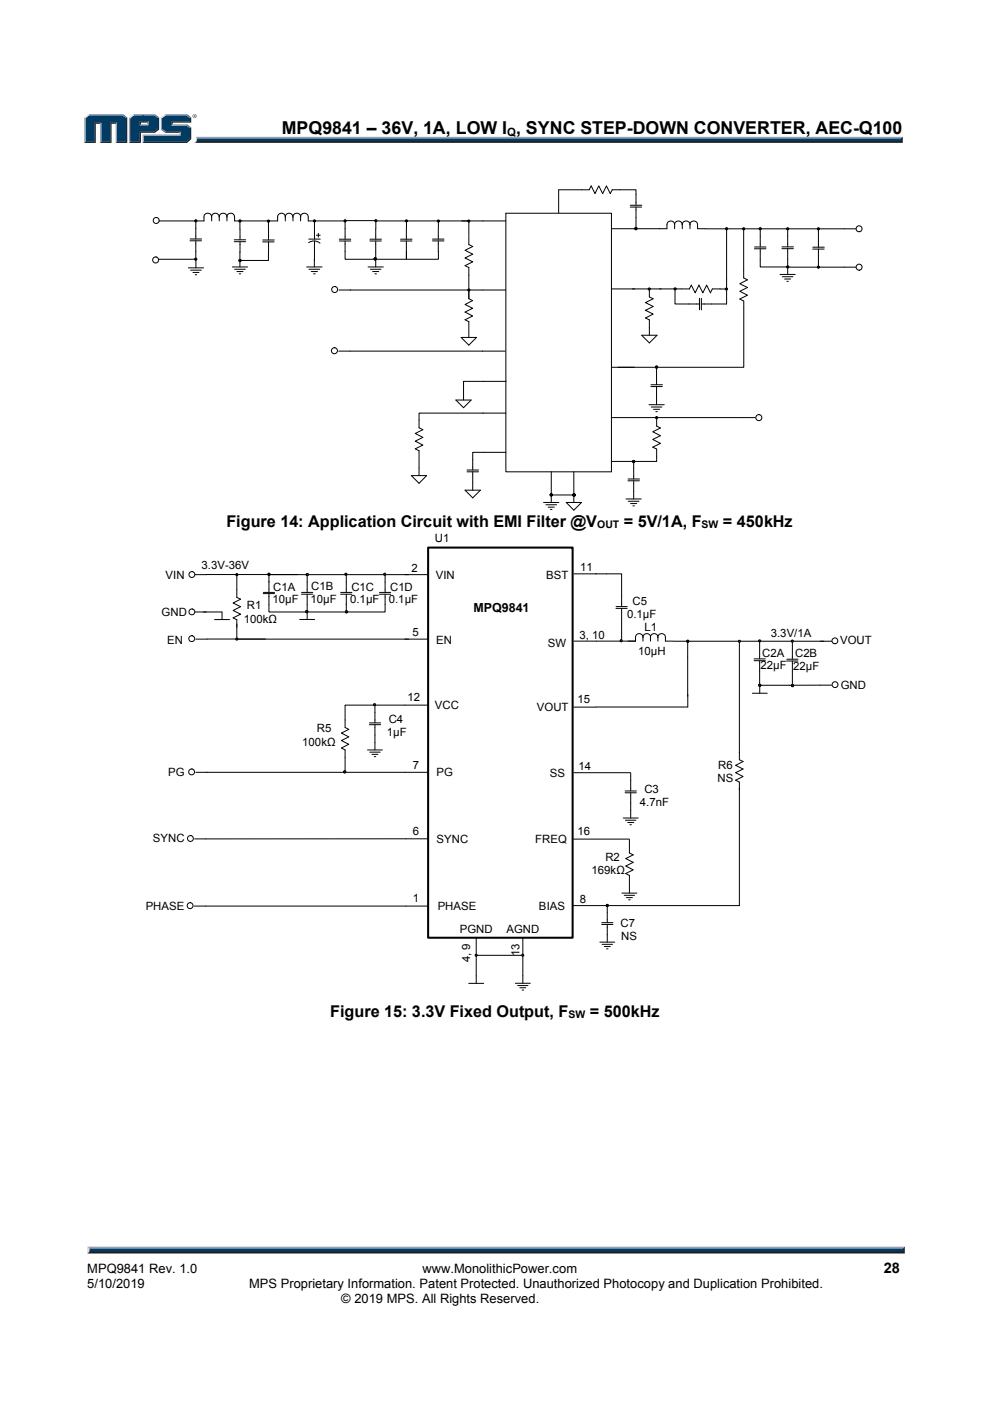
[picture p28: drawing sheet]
<svg xmlns="http://www.w3.org/2000/svg" width="210mm" height="297mm" viewBox="0 0 210 297" stroke-linecap="round" stroke-linejoin="round" font-family="sans-serif">
<defs><g id="words">
<text font-size="3.8" x="59.8" y="28.5">MPQ9841 – 36V, 1A, LOW I , SYNC STEP-DOWN CONVERTER, AEC-Q100</text>
<g font-size="3.4">
<text x="48" y="111.8">Figure 14: Application Circuit with EMI Filter @V</text>
<text x="132.3" y="111.8">= 5V/1A, F</text>
<text x="153.3" y="111.8">= 450kHz</text>
<text x="70" y="215.6">Figure 15: 3.3V Fixed Output, F</text>
<text x="125.1" y="215.6">= 500kHz</text>
</g>
<text font-size="3.1" x="187.5" y="269.9">28</text>
<g font-size="2.7">
<text x="18.5" y="269.9">MPQ9841 Rev. 1.0</text>
<text x="89.6" y="269.9">www.MonolithicPower.com</text>
<text x="18.5" y="273.2">5/10/2019</text>
<text x="52.8" y="273.2">MPS Proprietary Information. Patent Protected. Unauthorized Photocopy and Duplication Prohibited.</text>
<text x="72.4" y="276.3">© 2019 MPS. All Rights Reserved.</text>
</g>
<text font-size="2.6" x="100.4" y="129.7">MPQ9841</text>
<g font-size="2.4">
<text x="107.5" y="28.9">Q</text>
<text x="92.2" y="114.9">U1</text>
<text x="35.1" y="122.7">VIN</text>
<text x="42.8" y="120.6">3.3V-36V</text>
<text x="58" y="125.2">C1A</text>
<text x="66" y="125.2">C1B</text>
<text x="74.5" y="125.2">C1C</text>
<text x="82.7" y="125.2">C1D</text>
<text x="87.3" y="121.2">2</text>
<text x="92.4" y="122.7">VIN</text>
<text x="115.9" y="122.8">BST</text>
<text x="123.1" y="121">11</text>
<text x="34.3" y="130.5">GND</text>
<text x="52.4" y="129.2">R1</text>
<text x="57.8" y="127.8">10μF</text>
<text x="65.8" y="127.9">10μF</text>
<text x="74.3" y="127.9">0.1μF</text>
<text x="82.5" y="127.9">0.1μF</text>
<text x="133" y="131">0.1μF</text>
<text x="134.2" y="128.4">C5</text>
<text x="35.5" y="136.5">EN</text>
<text x="51.7" y="132.2">100kΩ</text>
<text x="87.5" y="134.9">5</text>
<text x="92.5" y="136.5">EN</text>
<text x="116.2" y="137.1">SW</text>
<text x="122.9" y="135.4">3, 10</text>
<text x="136.7" y="133.8">L1</text>
<text x="163.5" y="135">3.3V/1A</text>
<text x="178.2" y="136.6">VOUT</text>
<text x="135.4" y="138.9">10μH</text>
<text x="161.3" y="141.9">22μF 22μF</text>
<text x="161.7" y="139.3">C2A</text>
<text x="168.6" y="139.3">C2B</text>
<text x="86.4" y="148.6">12</text>
<text x="122.5" y="149">15</text>
<text x="178.3" y="146.1">GND</text>
<text x="67.2" y="155.3">R5</text>
<text x="82.4" y="153.3">C4</text>
<text x="92.2" y="150.4">VCC</text>
<text x="113.9" y="150.6">VOUT</text>
<text x="64.1" y="158.3">100kΩ</text>
<text x="82.1" y="156.1">1μF</text>
<text x="35.7" y="164.5">PG</text>
<text x="87.6" y="163">7</text>
<text x="92.6" y="164.5">PG</text>
<text x="116.6" y="164.7">SS</text>
<text x="122.7" y="163.3">14</text>
<text x="152.2" y="165.9">NS</text>
<text x="152.3" y="163">R6</text>
<text x="135.7" y="170.8">4.7nF</text>
<text x="136.7" y="168.1">C3</text>
<text x="32.4" y="178.6">SYNC</text>
<text x="87.6" y="177">6</text>
<text x="92.6" y="178.8">SYNC</text>
<text x="113.5" y="178.8">FREQ</text>
<text x="122.5" y="177">16</text>
<text x="125.5" y="185.3">169kΩ</text>
<text x="128.4" y="182.6">R2</text>
<text x="87.6" y="191.3">1</text>
<text x="123" y="191.4">8</text>
<text x="30.9" y="193">PHASE</text>
<text x="92.8" y="192.9">PHASE</text>
<text x="97.5" y="197.9">PGND</text>
<text x="107.4" y="197.8">AGND</text>
<text x="114.3" y="192.9">BIAS</text>
<text x="131.6" y="196.4">C7</text>
<text x="110.2" y="202.7" transform="rotate(-90 110.2 202.7)">13</text>
<text x="131.8" y="199.3">NS</text>
<text x="99.7" y="204" transform="rotate(-90 99.7 204)">4, 9</text>
</g>
<g font-size="2.2">
<text x="126.7" y="112">OUT</text>
<text x="148.8" y="112">SW</text>
<text x="120.6" y="215.8">SW</text>
</g>
</g></defs>
<path d="M41.6 29h149.9l-.4 .7h-149.4z" fill="#94a0b9"/>
<path d="M41.7 29.7h149.4l.4 .6h-150.3l.4-.3z" fill="#231f20"/>
<path d="M191.1 29.4l.4-.4v1.3l-.4-.4z" fill="#001339"/>
<path d="M41.8 29.4h149.3v.5h-149.4z" fill="#003b63"/>
<path d="M41.6 29l.2 .4-.1 .5-.5 .4 .4-.5z" fill="#dcddde"/>
<path d="M29.6 26.6l.3-.3h1.3l.3 .3z" fill="#94a0b9"/>
<g fill="#003b63">
<path d="M18.1 25.1l.8-.6h7l.8 .6v4.9h-1.9v-4h-1.4v4h-1.9v-4h-1.4v4h-2z"/>
<path d="M27.6 25.1l.8-.6h2.1v1.2h-.9v.9h1.9v-.9h-1.3v-1.2h2.5l.8 .6v2.2l-.8 .6h-3.1v2.1h-2z"/>
<path d="M30.5 28.7h7.8v-.8h-3.2l-.8-.6v-2.2l.8-.6h4.4l.8 .6v.6h-3.9v.9h3.1l.8 .6v2.1l-.8 .7h-9z"/>
</g>
<path d="M35 24.3h4.7" fill="none" stroke="#94a0b9" stroke-width=".26"/>
<path d="M34.1 24.9l.9-.7 .2 .3-.8 .6z" fill="#dcddde"/>
<path d="M34.2 24.9v2.6" fill="none" stroke="#94a0b9" stroke-width=".26"/>
<path d="M34.1 27.5l.3-.2 .8 .6-.2 .2z" fill="#547194"/>
<path d="M35 28h3.3" fill="none" stroke="#001339" stroke-width=".26"/>
<g fill="#94a0b9">
<path d="M30.2 28.5h7.9v-.4l.2-.2v.8h-7.8z"/>
<path d="M30.2 28.5l.3 .2v1.3l-.3 .3z"/>
</g>
<path d="M36.4 25.7h3.9v-.6l.3-.2v1.1h-4v.3l-.2 .3z" fill="#001339"/>
<path d="M36.4 26.5h3.3" fill="none" stroke="#94a0b9" stroke-width=".26"/>
<path d="M39.7 26.3l.9 .7-.3 .2-.8-.6z" fill="#547194"/>
<g fill="#001339">
<path d="M30.2 30.3l.3-.3h9l.8-.7v-2.1l.3-.2v2.5l-.9 .8z"/>
<path d="M29.6 27.9h3.1l.8-.6v-2.2l.3-.2v2.6l-.9 .6h-3v2.2h-2.6l.3-.3h2z"/>
</g>
<path d="M32.9 24.2l.9 .7-.3 .2-.8-.6z" fill="#547194"/>
<path d="M28.2 24.3h4.7" fill="none" stroke="#94a0b9" stroke-width=".26"/>
<path d="M27.3 24.9l.9-.7 .2 .3-.8 .6z" fill="#dcddde"/>
<path d="M27.5 24.9v5.4" fill="none" stroke="#94a0b9" stroke-width=".26"/>
<path d="M31.2 26l.3-.3v.9l-.3-.3z" fill="#94a0b9"/>
<g fill="#001339">
<path d="M29.6 25.7h1.9l-.3 .3h-1.3v.3l-.3 .3z"/>
<path d="M26.7 25.1l.3-.2v5.4h-2.5l.3-.3h1.9z"/>
</g>
<path d="M26.1 24.2l.9 .7-.3 .2-.8-.6z" fill="#547194"/>
<path d="M18.7 24.3h7.4" fill="none" stroke="#94a0b9" stroke-width=".26"/>
<path d="M17.9 24.9l.8-.7 .2 .3-.8 .6z" fill="#dcddde"/>
<path d="M18 24.9v5.4" fill="none" stroke="#94a0b9" stroke-width=".26"/>
<path d="M20.1 26h1.4l-.3 .3h-.9v4h-2.4l.2-.3h2z" fill="#001339"/>
<path d="M21.3 26v4.3" fill="none" stroke="#94a0b9" stroke-width=".26"/>
<path d="M23.4 26h1.4l-.3 .3h-.8v4h-2.5l.3-.3h1.9z" fill="#001339"/>
<path d="M24.7 26v4.3" fill="none" stroke="#94a0b9" stroke-width=".26"/>
<path d="M39.7 24.2l.9 .7-.3 .2-.8-.6z" fill="#547194"/>
<g fill="#231f20">
<path d="M18.9 265.1h172.6l.4 .7h-173.4z"/>
<path d="M40.8 24.6a.45 .45 0 0 1 .9 0 .45 .45 0 0 1-.9 0zM40.9 24.6a.36 .36 0 0 0 .7 0 .36 .36 0 0 0-.7 0zM41.1 24.4l.3 .1 .1 .4-.2-.2-.2 .2zM41.2 24.4v.2h.1z"/>
</g>
<path d="M18.5 264.3h173.4l-.4 .8h-172.6z" fill="#94a0b9"/>
<path d="M191.9 264.3v1.5l-.4-.5v-.5z" fill="#001339"/>
<path d="M18.9 264.8h172.6v.5h-172.6z" fill="#003b63"/>
<path d="M18.5 264.3l.4 .5v.5l-.4 .5z" fill="#dcddde"/>
<g fill="none" stroke="#000" stroke-width=".21">
<path d="M33.2 46.1a.64 .64 0 0 0-.7 .8 .64 .64 0 0 0 1 .4 .64 .64 0 0 0 0-1.1l-.3-.1M33.7 55h7.8M39.9 56.8h3.3M40.3 51.1h2.4M40.3 50.7h2.5M40.4 57.3h2.3M40.9 57.8h1.3M41.3 54.8h.4v.3h-.4zM41.4 58.3h.3M41.5 46.8v3.9M41.5 51.1v3.8M41.6 55.2v1.6"/>
<path d="M44.9 46a.8 .8 0 0 0-.8-.8 .8 .8 0 0 0-.8 .8v.8h-9.6M46.5 46a.79 .79 0 0 0-.8-.8 .79 .79 0 0 0-.8 .8v.8M46.5 46v.8M46.5 46a.81 .81 0 0 1 .8-.8 .81 .81 0 0 1 .8 .8M48.1 46a.8 .8 0 0 1 .8-.8 .8 .8 0 0 1 .8 .8l.1 .8h1.6M48.1 46v.8M49.3 56.6h3.2M49.7 51.2h2.4M49.7 50.8h2.4M49.8 57.1h2.2M50.2 57.6h1.3M50.7 46.7h.4v.3h-.4z"/>
<path d="M50.7 58.1h.4M50.9 46.8v4M50.9 51.2v5.4M51.4 46.8h7.5M55.7 51.3h2.4M55.7 50.9h2.5M56.9 46.9l.1 4M57 51.3l-.1 3.9h-6M60.5 46a.8 .8 0 0 0-.8-.8 .8 .8 0 0 0-.8 .8v.8M60.5 46v.8M62.1 46a.79 .79 0 0 0-.8-.8 .79 .79 0 0 0-.8 .8M63.8 46.8v-.8a.8 .8 0 0 1 .7-.8 .8 .8 0 0 1 .9 .8v.8h7.8v3.9"/>
<path d="M63.8 46a.82 .82 0 0 0-.9-.8 .82 .82 0 0 0-.8 .8v.8M65 56.6h3.3M65.5 51.5a1.94 1.94 0 0 1 2.4 .1M65.5 50.7h2.4M65.5 57.1h2.3M66 57.6h1.3M66.5 58.1h.3M66.7 55v1.6M66.7 46.8v3.9M66.7 51.1v4M67.1 49.9h.8M67.5 49.5v.8"/>
<path d="M72 51.1h2.4M72 50.7h2.4M73 46.7h.4v.3h-.4zM73.2 51.1v3.9h6.5v1.6M73.2 46.8h6.5M78.1 56.6h3.2M78.4 51.1h2.5M78.5 50.7h2.4M78.5 57.1h2.3M79 57.6h1.3M79.5 58.1h.3M79.7 51.1v3.9h6.5v-3.9"/>
<path d="M84.9 51.1h2.5M85 50.7h2.4M86 46.7h.4v.3h-.4zM86.2 48.5v2.2M86.2 53.3v1.7h6.8v-1.7M86.2 46.8v1.6M91.7 51.1h2.5M91.7 50.7h2.5M93 48.5v2.2M93 51.1v2.2M93 46.8v1.6M97.9 46.8h9.4"/>
<path d="M99.4 50.1v-3.3h-19.7v3.9M99.4 50.2v1.7l.9 .4-1.7 .8 1.7 .8-1.7 .8 1.7 .8-1.7 .8 .8 .4v6.6l.8 .4-1.6 .9 1.6 .8-1.6 .8 1.6 .8-1.6 .8 .8 .4v1.6M107.3 45.2h22.4v54.8h-22.4zM133.7 43.9h2.4M133.7 43.5h2.4M134.7 48.3h.3v.3h-.3zM134.9 43.5v-3.3h-5l-.5 .8-.8-1.6-.8 1.6-.8-1.6-.8 1.6-.8-1.6-.4 .8h-6.5v4.9M134.9 43.9v4.6M143.1 47.6a.8 .8 0 0 0-.8-.7 .8 .8 0 0 0-.8 .8v.8h-11.8M143.1 47.7v.8M144.7 47.6a.79 .79 0 0 0-.8-.7 .79 .79 0 0 0-.8 .8M146.3 47.6a.82 .82 0 0 0-.8-.8 .82 .82 0 0 0-.8 .9v.8"/>
<path d="M146.3 47.7a.79 .79 0 0 1 .8-.8 .79 .79 0 0 1 .8 .7l.1 .9h33.5M146.3 47.7v.8M154.1 48.5v16h-5.3M157.7 48.5v10.4l.8 .4-1.6 .9 1.6 .8-1.6 .8 1.6 .8-1.6 .8M160 52.7h2.5M160 52.4h2.5M161.2 52.7v3.9h5.9M161.2 48.5v3.8M165.4 58.2h3.3M165.8 52.7h2.5M165.9 52.3h2.4M165.9 58.7h2.3"/>
<path d="M166.4 59.2h1.3M166.9 56.4h.3v.4h-.3zM166.9 59.6h.3M167.1 52.7v5.5M167.1 48.5v3.8M167.3 56.6h14.2M172.4 52.8h2.4M172.4 52.4h2.4M173.6 52.8v3.8M173.6 48.5v3.9M71 73.7a.64 .64 0 0 0-.7 .8 .64 .64 0 0 0 1 .4 .64 .64 0 0 0 0-1.1l-.3-.1M71.8 74.4h35.4"/>
<path d="M71.9 61.5h35.4M97.8 71.5h3.3l-1.7 1.7zM99.4 69.9v1.6M129.7 77.9h4.9M129.8 61.3h16.4l.4-.8 .8 1.6 .9-1.6 .8 1.6 .8-1.6 .8 1.6 .4-.8h3M136.1 71.1h3.3l-1.7 1.6zM137.7 61.3v1.6l.8 .5-1.6 .8 1.6 .8-1.6 .8 1.6 .8-1.6 .8 .8 .4v3.3M139.4 77.9h-.1v3.7M143.2 61.3v3.2h5.2M148.4 63.2v2.5M148.8 63.2v2.5M156.9 63.4l.9 .4v14.1h-26.7"/>
<path d="M96.7 84.8h3.2l-1.6 1.6zM99.1 99.7h2.4M102.4 87.6h4.9M102.5 80.9h4.9M102.5 87.6h-13.6v3.1l.8 .4-1.6 .8 1.6 .8-1.6 .8 1.6 .9-1.6 .8 .8 .4v5.2M102.5 80.9h-4.2v3.9M107.3 95.9h-7v3.7M129.7 88.5h30.5M129.7 97.8h4.8M137.6 85.8h3.3M138 82h2.5M138.1 81.6h2.4"/>
<path d="M138.1 86.3h2.3M138.6 86.8h1.3M139.1 88.4h.3v.3h-.3zM139.1 87.3h.3M139.3 82v3.8M139.3 88.7v1.6l.8 .4-1.6 .8 1.6 .9-1.6 .8 1.6 .8-1.6 .8 .8 .4v2.6h-4.9v3.7M87.2 100.8h3.3l-1.6 1.7zM98.6 103.9h3.3l-1.6 1.7zM99.1 100h2.4M100.3 100v3.9M115.3 106.5h3.2M115.8 107h2.2"/>
<path d="M116.3 107.5h1.3M116.8 108h.3M116.9 100v6.5M116.9 104.9h4.8M120.1 106.5h3.2l-1.6 1.7zM121.6 104.8h.3v.3h-.3zM121.7 100.1v6.4M132.8 105.8h3.2M133.2 101.9h2.4M133.2 101.6h2.4M133.3 106.3h2.2M133.8 106.8h1.2"/>
<path d="M134.2 107.3h.4M134.4 101.9v3.9M55.8 125.9h2.4M55.9 125.6h2.3M57 123.3v2.2M57 125.9v2.3M63.6 131.3h3.1M65.2 129.8v1.5M72.2 126h2.4M72.3 125.6h2.3M73.4 123.4v2.2M73.4 126v2.2"/>
<circle cx="33" cy="55.1" r=".64"/>
<circle cx="41.5" cy="46.8" r=".23"/>
<circle cx="50.9" cy="55.2" r=".23"/>
<circle cx="56.9" cy="46.9" r=".23"/>
<circle cx="66.7" cy="46.8" r=".23"/>
<circle cx="79.6" cy="54.9" r=".23"/>
<circle cx="79.7" cy="46.8" r=".23"/>
<circle cx="93" cy="46.9" r=".23"/>
<circle cx="99.4" cy="46.9" r=".23"/>
<circle cx="154.1" cy="48.5" r=".23"/>
<circle cx="157.7" cy="48.5" r=".23"/>
<circle cx="161.2" cy="48.5" r=".23"/>
<circle cx="167.1" cy="48.5" r=".23"/>
<circle cx="173.6" cy="48.5" r=".23"/>
<circle cx="173.6" cy="56.6" r=".23"/>
<circle cx="182.2" cy="48.5" r=".63"/>
<circle cx="182.2" cy="56.7" r=".63"/>
<circle cx="71" cy="61.4" r=".64"/>
<circle cx="99.4" cy="61.5" r=".23"/>
<circle cx="137.7" cy="61.3" r=".23"/>
<circle cx="139.3" cy="77.8" r=".23"/>
<circle cx="143.2" cy="61.3" r=".23"/>
<circle cx="154.1" cy="61.3" r=".23"/>
<circle cx="134.4" cy="97.9" r=".23"/>
<circle cx="161" cy="88.5" r=".64"/>
<circle cx="116.9" cy="104.9" r=".23"/>
</g>
<g fill="#000">
<path d="M41.3 54.8h.4v.3h-.4z" fill-rule="evenodd"/>
<path d="M50.7 46.7h.4v.3h-.4z" fill-rule="evenodd"/>
<path d="M73 46.7h.4v.3h-.4z" fill-rule="evenodd"/>
<path d="M86 46.7h.4v.3h-.4z" fill-rule="evenodd"/>
<path d="M134.7 48.3h.3v.3h-.3z" fill-rule="evenodd"/>
<path d="M134.7 48.3h.3v.3h-.3z" fill-rule="evenodd"/>
<path d="M166.9 56.4h.3v.4h-.3z" fill-rule="evenodd"/>
<path d="M139.1 88.4h.3v.3h-.3z" fill-rule="evenodd"/>
<path d="M121.6 104.8h.3v.3h-.3z" fill-rule="evenodd"/>
<path d="M121.6 104.8h.3v.3h-.3z" fill-rule="evenodd"/>
<path d="M121.6 104.8h.3v.3h-.3z" fill-rule="evenodd"/>
<path d="M121.6 104.8h.3v.3h-.3z" fill-rule="evenodd"/>
<path d="M121.6 104.8h.3v.3h-.3z" fill-rule="evenodd"/>
<path d="M121.6 104.8h.3v.3h-.3z" fill-rule="evenodd"/>
<path d="M121.6 104.8h.3v.3h-.3z" fill-rule="evenodd"/>
<path d="M121.6 104.8h.3v.3h-.3z" fill-rule="evenodd"/>
<circle cx="41.5" cy="46.8" r=".23"/>
<circle cx="50.9" cy="55.2" r=".23"/>
<circle cx="56.9" cy="46.9" r=".23"/>
<circle cx="66.7" cy="46.8" r=".23"/>
<circle cx="79.6" cy="54.9" r=".23"/>
<circle cx="79.7" cy="46.8" r=".23"/>
<circle cx="93" cy="46.9" r=".23"/>
<circle cx="99.4" cy="46.9" r=".23"/>
<circle cx="154.1" cy="48.5" r=".23"/>
<circle cx="157.7" cy="48.5" r=".23"/>
<circle cx="161.2" cy="48.5" r=".23"/>
<circle cx="167.1" cy="48.5" r=".23"/>
<circle cx="173.6" cy="48.5" r=".23"/>
<circle cx="173.6" cy="56.6" r=".23"/>
<circle cx="99.4" cy="61.5" r=".23"/>
<circle cx="137.7" cy="61.3" r=".23"/>
<circle cx="139.3" cy="77.8" r=".23"/>
<circle cx="143.2" cy="61.3" r=".23"/>
<circle cx="154.1" cy="61.3" r=".23"/>
<circle cx="134.4" cy="97.9" r=".23"/>
<circle cx="116.9" cy="104.9" r=".23"/>
</g>
<circle cx="65.1" cy="129.7" r=".23" fill="#000080"/>
<g fill="none" stroke="#000" stroke-width=".21">
<path d="M50.2 125.1v1.6l.8 .3-1.6 .8 1.6 .8-1.6 .8 1.6 .8-1.6 .8 .8 .4v1.6M126.3 121.7h2.4M130.6 129h2.4M130.7 128.6h2.3M131.8 129v2.2M131.8 126.4v2.2M136.4 135.1a.77 .77 0 0 0-.8-.8 .77 .77 0 0 0-.8 .8v.8h-1.6M138 135.1a.79 .79 0 0 0-.8-.8 .79 .79 0 0 0-.8 .8v.8M139.5 135.1a.78 .78 0 0 0-.8-.8 .78 .78 0 0 0-.7 .8v.8M141.1 135.1a.78 .78 0 0 0-.8-.8 .78 .78 0 0 0-.7 .8v.8M141.1 135.1v.8h1.6M159.9 139.7h2.4"/>
<path d="M161.1 135.8v3.9M159.6 147h3.1M159.9 140.1h2.4M161.1 140.1v2.2M161.1 145.4v1.6M99.4 208.5h3.2M101 206.9v1.6"/>
<circle cx="65.1" cy="129.7" r=".23"/>
</g>
<circle cx="161.1" cy="145.3" r=".23" fill="#000080"/>
<g fill="none" stroke="#000" stroke-width=".21">
<path d="M41.6 135.5h2.3M63.9 126h2.4M64 125.6h2.3M65.2 123.4v2.2M65.2 126v2.2M73.4 121.8v1.6M174 136h2.4"/>
<circle cx="40.7" cy="135.4" r=".62"/>
<circle cx="177.1" cy="135.9" r=".62"/>
<circle cx="161.1" cy="145.3" r=".23"/>
</g>
<circle cx="73.4" cy="121.8" r=".23" fill="#000080"/>
<g fill="none" stroke="#000" stroke-width=".21">
<path d="M57 128.2v1.6h24.7v-1.6M65.2 128.2v1.6"/>
<circle cx="73.4" cy="121.8" r=".23"/>
</g>
<circle cx="65.1" cy="129.7" r=".23" fill="#000080"/>
<circle cx="65.1" cy="129.7" r=".23" fill="none" stroke="#000" stroke-width=".21"/>
<circle cx="57" cy="121.8" r=".23" fill="#000080"/>
<g fill="none" stroke="#000" stroke-width=".21">
<path d="M50.2 132.3v3.2h36.5M85.9 135.5h4.7M85.9 121.8h4.7M121.7 135.9h4.8M121.7 121.7h4.8M85.9 149.5h4.7M85.9 163.7h4.7M121.7 163.8h12M101 198.8v8.1"/>
<circle cx="57" cy="121.8" r=".23"/>
</g>
<circle cx="50.2" cy="135.5" r=".23" fill="#000080"/>
<g fill="none" stroke="#000" stroke-width=".21">
<path d="M78.3 153.6h2.4M78.4 153.3h2.3M79.5 149.5v3.7M79.5 153.6v2.2M85.9 149.5h-12.7v3.2"/>
<circle cx="50.2" cy="135.5" r=".23"/>
</g>
<circle cx="79.4" cy="149.4" r=".23" fill="#000080"/>
<g fill="none" stroke="#000" stroke-width=".21">
<path d="M73.2 152.7v1.5l.8 .4-1.6 .8 1.6 .8-1.6 .8 1.6 .8-1.6 .8 .8 .4v4.7h12.7M78 159h3.1M78.4 159.5h2.2M78.9 159.9h1.3M79.5 155.8v3.2M79.4 160.4h.3"/>
<circle cx="79.4" cy="149.4" r=".23"/>
</g>
<circle cx="73.1" cy="163.7" r=".23" fill="#000080"/>
<g fill="none" stroke="#000" stroke-width=".21">
<path d="M40.7 163a.62 .62 0 0 0-.7 .8 .62 .62 0 0 0 .9 .4 .62 .62 0 0 0 .1-1.1l-.3-.1M41.5 163.7h31.7"/>
<circle cx="73.1" cy="163.7" r=".23"/>
</g>
<circle cx="73.1" cy="163.7" r=".23" fill="#000080"/>
<g fill="none" stroke="#000" stroke-width=".21">
<path d="M126.5 135.9h8.3M128.7 121.7h3.1v4.7M131.8 131.2v4.7"/>
<circle cx="73.1" cy="163.7" r=".23"/>
</g>
<circle cx="131.7" cy="135.8" r=".23" fill="#000080"/>
<circle cx="131.7" cy="135.8" r=".23" fill="none" stroke="#000" stroke-width=".21"/>
<circle cx="161.1" cy="135.9" r=".23" fill="#000080"/>
<g fill="none" stroke="#000" stroke-width=".21">
<path d="M161.1 142.3v3h6.4"/>
<circle cx="161.1" cy="135.9" r=".23"/>
</g>
<circle cx="161.1" cy="145.3" r=".23" fill="#000080"/>
<g fill="none" stroke="#000" stroke-width=".21">
<path d="M86.7 121.8h-29.7v1.6"/>
<circle cx="161.1" cy="145.3" r=".23"/>
</g>
<circle cx="57" cy="121.8" r=".23" fill="#000080"/>
<circle cx="57" cy="121.8" r=".23" fill="none" stroke="#000" stroke-width=".21"/>
<circle cx="65.2" cy="121.8" r=".23" fill="#000080"/>
<g fill="none" stroke="#000" stroke-width=".21">
<path d="M65.2 121.8v1.6"/>
<circle cx="65.2" cy="121.8" r=".23"/>
</g>
<circle cx="65.2" cy="121.8" r=".23" fill="#000080"/>
<g fill="none" stroke="#000" stroke-width=".21">
<path d="M41.4 121.8h2.4M41.4 129.8h2.4M45.5 131.4h3.2M47.1 129.8v1.6M50.2 121.8v3.3M145.9 139.3v10.6h-24.2M174 145.3h2.4"/>
<circle cx="40.7" cy="129.7" r=".62"/>
<circle cx="40.7" cy="121.8" r=".62"/>
<circle cx="65.2" cy="121.8" r=".23"/>
<circle cx="177.1" cy="145.2" r=".62"/>
</g>
<circle cx="50.2" cy="121.8" r=".23" fill="#000080"/>
<g fill="none" stroke="#000" stroke-width=".21">
<path d="M43.2 129.8h3.9M43.7 121.8h19.4M43.9 135.5h12.4M142.8 136h31.9"/>
<circle cx="50.2" cy="121.8" r=".23"/>
</g>
<path d="M90.8 116.1h30.7v82.7h-30.7z" fill="none" stroke="#000" stroke-width=".43"/>
<path d="M145.7 135.8h.3v.3h-.3z" fill-rule="evenodd" fill="#000080"/>
<path d="M145.7 135.8h.3v.3h-.3z" fill="none" stroke="#000" stroke-width=".21"/>
<path d="M145.7 135.8h.3v.3h-.3z" fill-rule="evenodd" fill="#000080"/>
<path d="M145.7 135.8h.3v.3h-.3zM174 145.3h-6.5M110.9 198.8v9.7M101 202.5h9.8M109.3 208.5h3.2M109.8 209h2.2M110.3 209.4h1.2M110.7 209.9h.4" fill="none" stroke="#000" stroke-width=".21"/>
<circle cx="110.9" cy="202.5" r=".23" fill="#000080"/>
<circle cx="110.9" cy="202.5" r=".23" fill="none" stroke="#000" stroke-width=".21"/>
<path d="M100.8 202.4h.4v.3h-.4z" fill-rule="evenodd" fill="#000080"/>
<g fill="none" stroke="#000" stroke-width=".21">
<path d="M145.9 136v3.3M166.9 139.8h2.4M168.1 135.8v3.9M166.9 140.1h2.3M168.1 140.1v2.2M90.8 177.8l-49.5 .1M121.6 177.9h11.9M132.2 173.4h3.2M132.6 167.7h2.4M132.6 168.1h2.4M132.7 173.9h2.2M133.1 174.4h1.3"/>
<path d="M133.5 178v2.8l.8 .5-1.6 .7 1.6 .8-1.6 .8 1.6 .8-1.6 .8 .8 .4v2.1M133.6 174.9h.3M133.8 163.9v3.8M133.8 168.1v5.3M41.2 192.1h49.6M121.4 192h35.4M131.9 189.4h3.2M132.4 189.8h2.2M132.9 190.3h1.2M133.4 190.8h.3M133.5 187.8v1.6M100.8 202.4h.4v.3h-.4z"/>
<circle cx="40.4" cy="177.8" r=".62"/>
<circle cx="40.3" cy="192" r=".62"/>
</g>
<circle cx="168.1" cy="145.4" r=".23" fill="#000080"/>
<circle cx="168.1" cy="145.4" r=".23" fill="none" stroke="#000" stroke-width=".21"/>
<circle cx="168" cy="135.9" r=".23" fill="#000080"/>
<circle cx="168" cy="135.9" r=".23" fill="none" stroke="#000" stroke-width=".21"/>
<circle cx="168.1" cy="145.4" r=".23" fill="#000080"/>
<g fill="none" stroke="#000" stroke-width=".21">
<path d="M80.5 126h2.3M80.5 125.6h2.4M81.7 121.8v3.8M81.7 126v2.2M168.1 142.3v3"/>
<circle cx="168.1" cy="145.4" r=".23"/>
</g>
<circle cx="81.6" cy="121.7" r=".23" fill="#000080"/>
<g fill="none" stroke="#000" stroke-width=".21">
<path d="M73.4 128.1v1.6"/>
<circle cx="81.6" cy="121.7" r=".23"/>
</g>
<circle cx="73.5" cy="129.7" r=".23" fill="#000080"/>
<circle cx="73.5" cy="129.7" r=".23" fill="none" stroke="#000" stroke-width=".21"/>
<circle cx="73.5" cy="129.7" r=".23" fill="#000080"/>
<g fill="none" stroke="#000" stroke-width=".21">
<path d="M127.6 196h2.4M127.6 195.6h2.4M128.8 193.4v2.2M128.8 196v2.2"/>
<circle cx="73.5" cy="129.7" r=".23"/>
</g>
<circle cx="128.8" cy="192" r=".23" fill="#000080"/>
<g fill="none" stroke="#000" stroke-width=".21">
<path d="M127.2 199.7h3.2M128.8 198.2v1.5M127.7 200.2h2.2M128.2 200.7h1.2M128.7 201.2h.3"/>
<circle cx="128.8" cy="192" r=".23"/>
</g>
<circle cx="128.8" cy="192" r=".23" fill="#000080"/>
<g fill="none" stroke="#000" stroke-width=".21">
<path d="M156.8 136v23.6M129 192h-.2v1.4"/>
<circle cx="128.8" cy="192" r=".23"/>
</g>
<circle cx="156.8" cy="136" r=".22" fill="#000080"/>
<g fill="none" stroke="#000" stroke-width=".21">
<path d="M156.8 159.5v1.6l.8 .4-1.6 .8 1.6 .7-1.6 .8 1.6 .8-1.6 .8 .8 .4v26.2"/>
<circle cx="156.8" cy="136" r=".22"/>
</g>
<use href="#words"/>
</svg>
